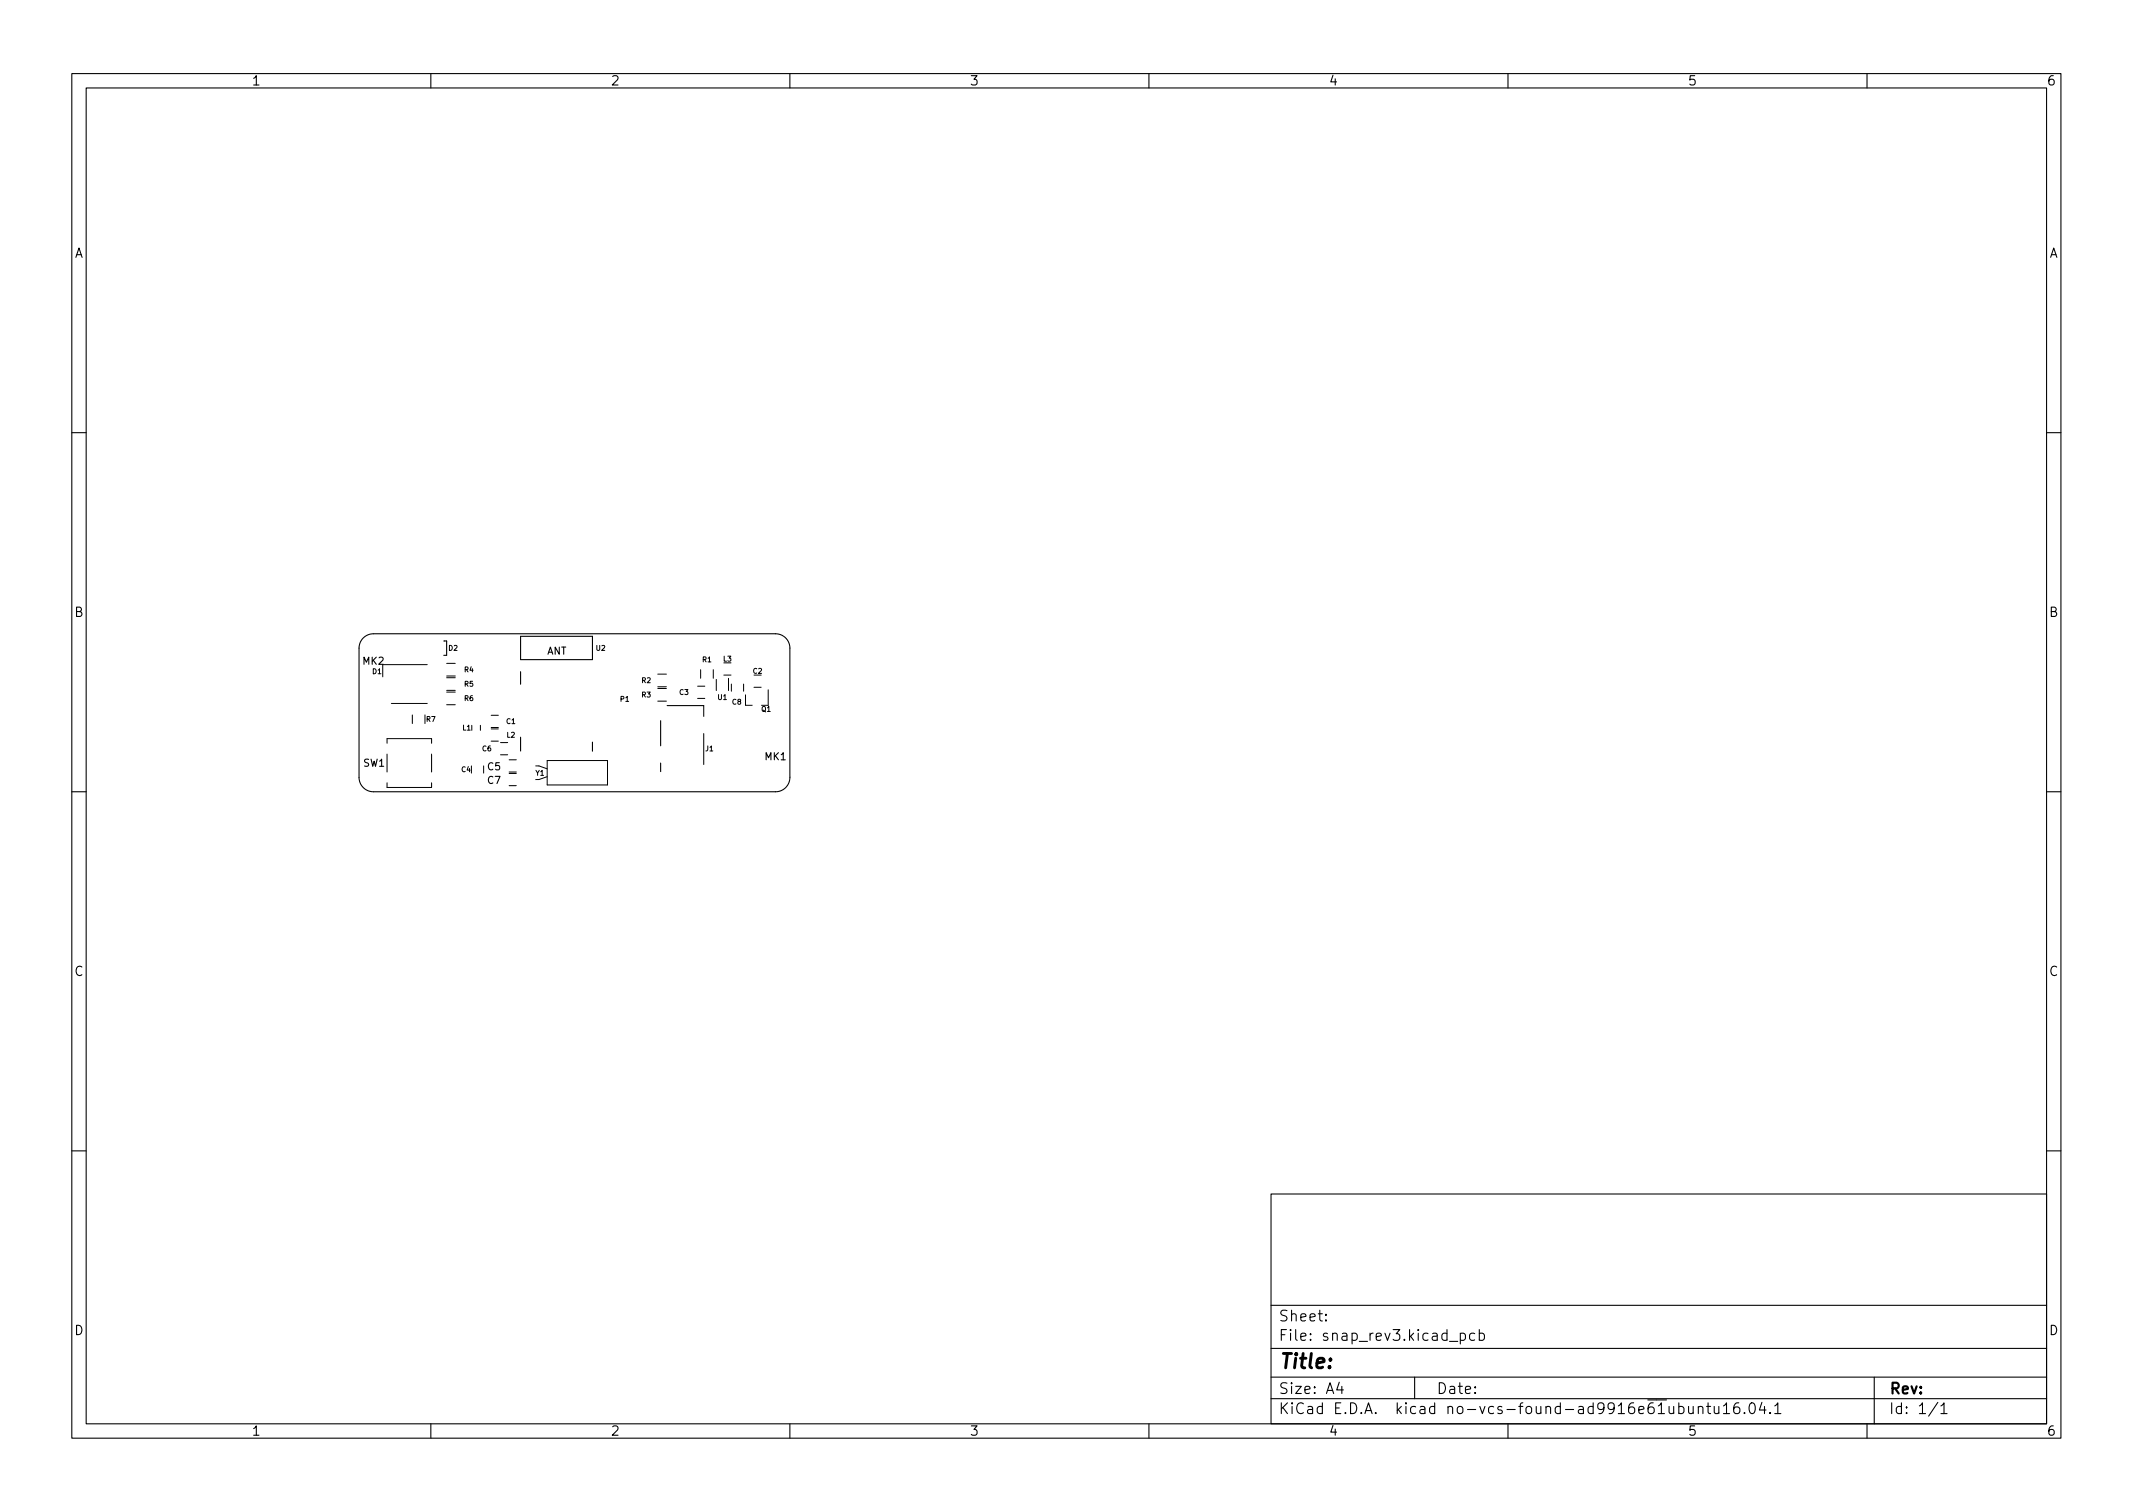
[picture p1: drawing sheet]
<svg xmlns="http://www.w3.org/2000/svg" width="297mm" height="210mm" viewBox="0 0 297 210" stroke-linecap="round" stroke-linejoin="round" font-family="sans-serif">
<defs><g id="words">
<text font-size="2.8" x="178" y="190.6">Title:</text>
<g font-size="2.1">
<text x="178" y="184">Sheet:</text>
<text x="178" y="186.7">File: snap_rev3.kicad_pcb</text>
<text x="178" y="196.9">KiCad E.D.A. kicad no-vcs-found-ad9916e61ubuntu16.04.1</text>
<text x="178" y="194.1">Size: A4</text>
<text x="200" y="194.1">Date:</text>
<text x="263" y="194.1">Rev:</text>
<text x="263" y="196.9">Id: 1/1</text>
</g>
<g font-size="1.8">
<text x="35" y="11.9">1</text>
<text x="85" y="11.9">2</text>
<text x="135" y="11.9">3</text>
<text x="185" y="11.9">4</text>
<text x="235" y="11.9">5</text>
<text x="285" y="11.9">6</text>
<text x="10.3" y="35.9">A</text>
<text x="285.3" y="35.9">A</text>
<text x="10.3" y="85.9">B</text>
<text x="285.3" y="85.9">B</text>
<text x="10.3" y="135.9">C</text>
<text x="285.3" y="135.9">C</text>
<text x="10.3" y="185.9">D</text>
<text x="285.3" y="185.9">D</text>
<text x="35" y="199.9">1</text>
<text x="85" y="199.9">2</text>
<text x="135" y="199.9">3</text>
<text x="185" y="199.9">4</text>
<text x="235" y="199.9">5</text>
<text x="285" y="199.9">6</text>
</g>
<g font-size="1.4">
<text x="50.5" y="92.5">MK2</text>
<text x="76.1" y="91.1">ANT</text>
<text x="50.6" y="106.7">SW1</text>
<text x="67.9" y="107.2">C5</text>
<text x="106.5" y="105.8">MK1</text>
<text x="67.9" y="109.1">C7</text>
</g>
<g font-size="1">
<text x="51.9" y="93.8">D1</text>
<text x="62.5" y="90.6">D2</text>
<text x="64.7" y="95.6">R5</text>
<text x="64.7" y="93.6">R4</text>
<text x="83" y="90.6">U2</text>
<text x="89.4" y="95.1">R2</text>
<text x="97.8" y="92.2">R1</text>
<text x="100.7" y="92.1">L3</text>
<text x="104.9" y="93.8">C2</text>
<text x="59.4" y="100.5">R7</text>
<text x="64.4" y="101.7">L1</text>
<text x="64.7" y="97.6">R6</text>
<text x="70.5" y="100.8">C1</text>
<text x="86.4" y="97.7">P1</text>
<text x="89.4" y="97.1">R3</text>
<text x="94.6" y="96.7">C3</text>
<text x="100" y="97.4">U1</text>
<text x="102" y="98.1">C8</text>
<text x="106" y="99.1">Q1</text>
<text x="64.3" y="107.5">C4</text>
<text x="67.2" y="104.6">C6</text>
<text x="70.6" y="102.7">L2</text>
<text x="74.6" y="108">Y1</text>
<text x="98.3" y="104.6">J1</text>
</g>
</g></defs>
<g fill="none" stroke="#000" stroke-width=".15">
<path d="M10 10.2h277v190.1h-277zM12 12.2h273v186.1h-273zM60 10.2v2M110 10.2v2M160 10.2v2M210 10.2v2M260 10.2v2M10 60.2h2M285 60.2h2M50.6 88.8a2 2 0 0 1 1.4-.6h56a2 2 0 0 1 2 2v18a2 2 0 0 1-2 2h-56a2 2 0 0 1-2-2v-18a2 2 0 0 1 .6-1.4zM61.8 89.2h.4v2h-.4M72.5 93.5v1.8"/>
<path d="M72.5 88.6h10v3.2h-10zM92.9 98.2h5.1v1.5M10 110.2h2M72.5 102.6v2M82.5 103.3v1.3M92 100.3v3.5M92 106.2v1.2M98 102.1v4.3M285 110.2h2M10 160.2h2M177 166.3h108v32h-108zM285 160.2h2"/>
<path d="M60 198.3v2M110 198.3v2M160 198.3v2M177 194.8h108M177 191.8h108M177 187.8h108M177 181.8h108M184.6 183.8l.1 .1h-.1v-.1v.1M184.6 183l.1 .1h-.1v-.1v.1M186.5 192.5l-.4 1h1M186.9 193v1M197 191.8v3"/>
<path d="M201.9 186.8h1.1M203.4 185.7l.4-.1 .3 .3v.4l-.2 .3h-.1h-.4M203.4 185.6v1.5M205.4 185.7l-.5-.1-.3 .3v.4l.2 .3h.1h.5M206 185.7l.4-.1 .3 .3v.4l-.1 .3h-.2h-.4M206 185.1v1.5M210 198.3v2M233.8 195.9l.4-.1 .3 .3v.4l-.1 .3h-.2h-.4M235.1 195.8l.1 1a.41 .41 0 0 0 .6-.1M235.8 195.8v1M236.5 196a.37 .37 0 0 1 .6 0v.8M236.5 195.8v1"/>
<path d="M237.6 195.8h.6M237.9 195.3v1.3v.2h.3M238.7 195.8l.1 1a.41 .41 0 0 0 .6-.1M239.4 195.8v1M240 195.8l.4-.5v1.5M240 196.8h.9M242.1 195.3a.59 .59 0 0 0-.7 .7v.5l.2 .3h.4l.2-.1 .1-.5-.2-.2-.4-.1-.3 .3M242.9 196.7l.1 .1h-.1v-.1v.1M243.8 195.4a.36 .36 0 0 1 .6 .2 .77 .77 0 0 1-.5 1.2 1 1 0 0 1-.1-1.4zM245.4 195.3l-.4 1h.9M245.7 195.8v1M246.5 196.7l.1 .1h-.1h-.1l.1-.1v.1"/>
<path d="M247.1 195.8l.5-.5v1.5M247.1 196.8h.9M260 198.3v2M261 191.8v6.5M269.9 195.3l-1.3 1.9M270.3 195.8l.4-.5v1.5M270.3 196.8h.8"/>
</g>
<g fill="none" stroke="#000" stroke-width=".14">
<path d="M54.5 97.9h5M57.4 99.5v1.2M59.5 92.5h-6.2v1.7M62.2 96.1h1.2M62.2 94.4h1.2M62.2 98.1h1.2M62.2 96.4h1.2M62.2 94.1h1.2M62.2 92.4h1.2M68.4 99.6h1M91.6 97.6h1.2M91.6 95.9h1.2"/>
<path d="M91.6 95.6h1.2M91.6 93.9h1.2M97.1 97.2h1M97.1 95.5h1M97.6 93.2v1.2M99.3 93.2v1.2M99.8 94.6v1.6M100.8 94h1M101.4 94.5v1.7M101.8 95.2v1M103.5 95.2v1M103.8 96.7v1.5h1"/>
<path d="M105 95.7h1M107 96v2.2M53.9 103.5v-.7h6.2v.7M53.9 105v2.5M53.9 109v.6h6.2v-.6M60.1 105v2.5M66.9 101v.7M67.3 106.6v1M68.4 101.5h1M68.4 103.2h1M68.4 101.3h1M69.7 105.1h1"/>
<path d="M69.7 103.4h1M70.9 105.8h1M70.9 107.5h1M70.9 109.4h1M70.9 107.7h1M74.6 106.6h.4l1.2 .5M76.2 108.1l-1.2 .4h-.4M76.2 105.9h8.4v3.4h-8.4z"/>
</g>
<use href="#words"/>
</svg>
